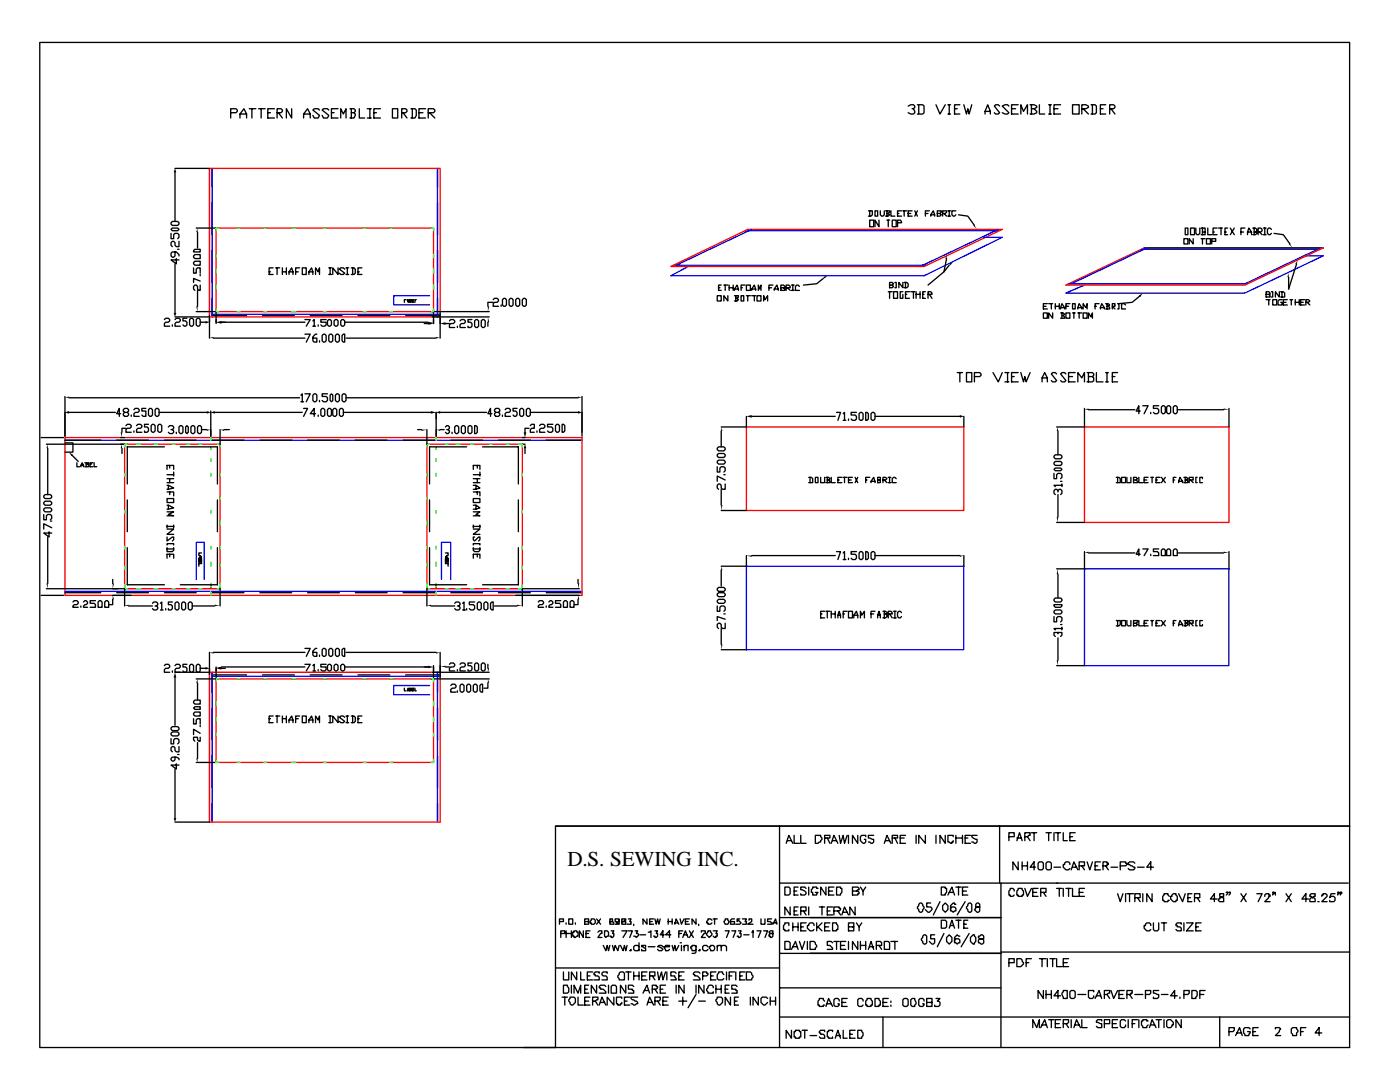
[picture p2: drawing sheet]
<svg xmlns="http://www.w3.org/2000/svg" width="279mm" height="216mm" viewBox="0 0 279 216" stroke-linecap="round" stroke-linejoin="round" font-family="sans-serif">
<defs><g id="words">
<text font-size="4.2" x="113.2" y="172.8">D.S. SEWING INC.</text>
</g></defs>
<g fill="none" stroke="#000" stroke-width=".26">
<path d="M7.9 8.5h261.4v156.3h-158.4v44.2h-103zM34.9 34.4v9.8M34.9 33.6h6.9M42.3 33.6v3.7M46 22.5h1.1l.3-.3v-.2l-.3-.3h-1.1v1.8M47.9 23.5v-.7l.8-1.1 .5 1.1v.7M47.9 22.8h1.3M49.7 21.7h1.4M50.3 21.7v1.8M51.6 21.7h1.3M52.1 21.7v1.8M53.4 22.5h.6"/>
<path d="M54.8 21.7h-1.4v1.8h1.4M55.3 22.5h.8l.3-.3v-.2l-.3-.3h-.8v1.8M55.6 22.5l.8 1M58.2 21.7v1.8l-1-1.8v1.8M60.6 23.5v-.7l.8-1.1 .5 1.1v.7M60.6 22.8h1.3M63.8 22l-.3-.3h-.8l-.3 .3 1.4 1-.3 .5h-.8l-.3-.5M65.6 22l-.2-.3h-.8l-.3 .3 1.3 1-.2 .5h-.8l-.3-.5M66.1 22.5h.6M67.5 21.7h-1.4v1.8h1.4M68 23.5v-1.8l.5 1.1 .6-1.1v1.8M69.8 21.7h.8l.3 .3v.2l-.3 .3"/>
<path d="M70.1 22.5h.5l.3 .3v.2l-.3 .5h-.8M70.1 21.7v1.8M71.7 21.7v1.8h1.1M73.3 21.7h.8M73.3 23.5h.8M73.8 21.7v1.8M74.6 22.5h.5M75.9 21.7h-1.3v1.8h1.3M78.3 21.7h1.1v1.8h-1.1zM80.2 22.5h.8l.2-.3v-.2l-.2-.3h-.8v1.8M80.4 22.5l.8 1M82 21.7h.8l.3 .3v1l-.3 .5h-.8"/>
<path d="M82.3 21.7v1.8M83.6 22.5h.8M84.9 21.7h-1.3v1.8h1.3M85.5 22.5h1l.3-.3v-.2l-.3-.3h-1v1.8M85.7 22.5l1.1 1M87.3 33.6v3.7M181.2 21.2l.6-.3h.5l.3 .3v.2l-.3 .3h-.3M182.3 21.7l.3 .5v.3l-.3 .3h-.5l-.6-.3M183.1 20.9h1l.3 .3v1.3l-.3 .3h-1M183.4 20.9v1.9M186.8 20.9l.8 1.9 1-1.9M189.2 20.9h.5"/>
<path d="M189.2 22.8h.5M189.4 20.9v1.9M190.5 21.7h.5M191.6 20.9h-1.1v1.9h1.1M192.4 20.9l.5 1.9 .2-1.1 .3 1.1 .5-1.9M196.6 22.8v-.6l.5-1.3 .5 1.3v.6M196.6 22.2h1M199.5 21.2l-.3-.3h-.5l-.3 .3 1.1 1.3-.3 .3h-.5l-.3-.3M201.3 21.2l-.2-.3h-.5l-.6 .3 1.3 1.3-.2 .3h-.5l-.6-.3M201.9 21.7h.8M203.2 20.9h-1.3v1.9h1.3M203.7 22.8v-1.9l.6 1.3 .8-1.3v1.9"/>
<path d="M205.6 20.9h.8l.5 .3v.2l-.5 .3M205.8 21.7h.6l.5 .5v.3l-.5 .3h-.8M205.8 20.9v1.9M207.4 20.9v1.9h1.1M209.3 20.9h.5M209.3 22.8h.5M209.5 20.9v1.9M210.3 21.7h.8M211.7 20.9h-1.4v1.9h1.4M214 20.9h1.4v1.9h-1.4zM215.9 21.7h.8l.5-.3v-.2l-.5-.3h-.8v1.9M216.2 21.7l1 1.1"/>
<path d="M217.8 20.9h.7l.3 .3v1.3l-.3 .3h-.7M218 20.9v1.9M219.6 21.7h.5M220.7 20.9h-1.1v1.9h1.1M221.5 21.7h.7l.3-.3v-.2l-.3-.3h-.7v1.9M221.7 21.7l.8 1.1M34.1 45.8l.3-.3h1.1l.2 .3-.2 .2h-1.1zM34.1 44.4l.3-.2h1.1l.2 .2v.3l-.2 .3h-1.1l-.3-.3zM34.1 46.6v1h.6v-.8l.2-.2h.6l.2 .2v.6l-.2 .2M34.9 50.3v.8l-.2 .2h-.3l-.3-.2v-.6l.3-.2h.8l.5 .5v.3M34.9 52.7v9.7M35.2 51.6v1.1l-1.1-.8h1.6"/>
<path d="M35.5 49.7h.2M35.7 48.2v1h-.5l-.3-.3v-.5l-.2-.2h-.3l-.3 .2v.5l.3 .3M38.6 52.4l.3-.3h1.1v.8h-1.1l-.3-.2zM38.6 51.1l.3-.3h1.1v.8h-1.1l-.3-.3zM38.6 50l.3-.3h1.1v.6h-1.4zM38.6 53.4v1.1h.6v-.8l.2-.3h.6v1.1M39.2 45.5h3.9M39.4 46.3v3.2M39.4 57.9v3.2M40 56.9v1h-.3l-.3-.2v-.5l-.2-.3h-.3l-.3 .3v.5l.3 .2M40 56.1l-1.4-.5v.8M40 54.8v.2"/>
<path d="M42.3 40.5v6.3M42.3 50v6.4M42.3 59.5v3.7M53.7 54.2h.3M54.5 53.4h-.8v1.4h.8M55 53.4h.8M55.3 53.4v1.4M56.4 53.4v1.4M56.4 54.2h.8M57.2 53.4v1.4M57.7 54.8v-.6l.5-.8 .3 .8v.6M57.7 54.2h.8"/>
<path d="M59 54.2h.5M59.8 53.4h-.8v1.4M60.3 53.4h.8v1.4h-.8zM61.6 54.8v-.6l.6-.8 .2 .8v.6M61.6 54.2h.8M63 54.8v-1.4l.5 .8 .3-.8v1.4M65.6 54.8h.5M65.6 53.4h.5M65.9 53.4v1.4M67.5 53.4v1.4l-1.1-1.4v1.4M68.8 53.7l-.3-.3h-.5l-.3 .3 1.1 .8-.3 .3h-.5l-.3-.3M69.1 54.8h.5"/>
<path d="M69.1 53.4h.5M69.3 53.4v1.4M70.1 53.4h.5l.3 .3v.8l-.3 .3h-.5M70.4 53.4v1.4M71.4 54.2h.3M72.2 53.4h-.8v1.4h.8M81 59.8h-.3v.5M81.2 59.8h.3v.5zM82.5 59.8h-.2v.5h.2M83.1 59.8h-.3v.5M87.3 40.5v6.3M87.3 50v6.4"/>
<path d="M87.3 59.5v3.7M98.4 59.8l.3-.3h.5l.3 .3v.3l-.3 .2h-.5l-.3 .3v.5h1.1M100.3 59.8l.2-.3h.3l.3 .3v1.1l-.3 .2h-.3l-.2-.2zM101.6 59.8l.3-.3h.2l.3 .3v1.1l-.3 .2h-.2l-.3-.2zM102.9 59.8l.3-.3h.3l.2 .3v1.1l-.2 .2h-.3l-.3-.2zM104.2 59.8l.3-.3h.3l.2 .3v1.1l-.2 .2h-.3l-.3-.2zM143.1 59h.8v1.1h-.8zM143.4 57.4h.3M143.9 56.9h-.5v1h.5M144.5 56.9h.8M144.7 56.9v1M145.3 59v1.1l-.8-1.1v1.1"/>
<path d="M145.5 57.4h.8M145.5 56.9v1M146.3 56.9v1M146.6 57.9v-.2l.5-.8 .3 1M146.6 59h.8v.3l-.3 .2M146.6 57.7h.8M146.8 59.5h.3l.3 .3-.3 .3h-.5M146.8 59v1.1M147.9 59h.5v1.1h-.5zM147.9 57.4h.3M148.7 56.9h-.8v1M149 56.9h.8v1h-.8z"/>
<path d="M149 59h.8M149.2 59v1.1M150 57.9v-.2l.5-.8 .3 1M150 57.7h.8M150 59h.8M150.5 59v1.1M151.1 59h.8v1.1h-.8zM151.3 57.9v-1l.3 .8 .3-.8v1M153.5 57.4h.5M154.3 56.9h-.8v1M154.5 57.9v-.2l.5-.8 .3 1M154.5 57.7h.8"/>
<path d="M155.8 57.4h.6l.2 .3v.2h-.8v-1h.6l.2 .3v.2h-.2M156.9 57.4h.8v-.2l-.3-.3h-.5v1M157.2 57.4l.5 .5M158 57.9h.5M158 56.9h.5M158.2 56.9v1M159.5 57.2l-.2-.3h-.3l-.2 .3v.7h.7M164.3 55.6l-1.3 1-2.7 .3M173.3 42.1h.8v.8l-.3 .2h-.5M173.6 43.9h.8v1.3h-.8zM173.6 42.1v1M174.6 42.1h.6v1h-.6z"/>
<path d="M175.4 43.9v1.3l-.8-1.3v1.3M175.7 42.1v.8l.2 .2h.3l.3-.2v-.8M176.7 42.1h.8v.2l-.2 .3M177 42.6h.3l.2 .3-.2 .2h-.6M177 42.1v1M177 43.9h.5M177.3 58.2h.8M177.3 43.9v1.3M177.5 56.9h.6l.2 .3-.2 .2h-.6v-1h.6l.2 .2-.2 .3M177.5 58.2v1.3M177.8 42.1v1h.8M178.1 43.9h.8v1.3h-.8z"/>
<path d="M178.3 58.2h.8v1.3h-.8zM178.6 56.4h.3v1h-.3M179.1 44.4h.8v-.2l-.2-.3h-.6v1.3M179.1 42.6h.3M179.9 42.1h-.8v1h.8M180.2 56.4v1l-.8-1v1M180.2 58.2h-.5v1.3h.5v-.8M180.2 42.1h.8M180.4 56.4h.6l.2 .2v.6l-.2 .2h-.6M180.4 42.1v1M180.7 56.4v1M180.7 58.7h.3"/>
<path d="M181.2 42.6h.6M181.5 58.2h-.8v1.3h.8M181.8 58.2h.8M182 42.1h-.8v1h.8M182.3 58.2v1.3M182.6 42.1l.5 1M182.8 58.7h.8M182.8 58.2v1.3M183.1 42.1l-.5 1M183.6 58.2v1.3M184.1 58.7h.3M184.7 58.2h-.6v1.3h.6"/>
<path d="M184.7 42.6h.5M185.2 58.7h.8v-.2l-.3-.3h-.5v1.3M185.5 42.1h-.8v1M185.5 58.7l.5 .8M185.7 43.1v-.2l.6-.8 .2 1M185.7 42.9h.8M187.1 42.6h.5l.3 .3-.3 .2h-.5v-1h.8v.2l-.3 .3M188.1 42.6h.5l.3-.3v-.2h-.8v1M188.4 42.6l.5 .5M188.9 51.6l-.5 2.6M189.2 43.1h.5M189.2 42.1h.5"/>
<path d="M189.4 52.9l-1 1.3-3.2 2.7M189.4 42.1v1M190.8 42.1h-.8v.8l.2 .2h.3l.3-.2M191.3 42.9l1.8 .2 1.4 1.9M227.5 59l-1.5 1.3-2.7 .3M228.3 49.5h35.8M236.3 47.6h.8v1.1h-.8zM236.5 45.5h.6v1.3h-.6zM237.6 45.5h.8v1.3h-.8zM238.1 47.6v1.1l-.8-1.1v1.1M238.7 45.5v1.1l.2 .2h.3l.2-.2v-1.1M239.7 45.5h.8v.8"/>
<path d="M239.7 47.6h.8M240 46.3h.5v.5h-.8M240 45.5v1.3M240 47.6v1.1M240.8 47.6h.8v1.1h-.8zM241 45.5v1.3h.8M241.8 48.2h.8v-.6h-.8v1.1M242.1 46.3h.3M242.9 45.5h-.8v1.3h.8M243.2 45.5h.7M243.7 45.5v1.3M244.5 46.3h.2"/>
<path d="M245 45.5h-.5v1.3h.5M245.5 45.5l.8 1.3M246.3 45.5l-.8 1.3M247.6 46.3h.6M248.4 45.5h-.8v1.3M249 46.8v-.5l.2-.8 .6 .8v.5M249 46.3h.8M250 45.5h.6l.2 .3v.2l-.2 .3M250.3 46.3h.5v.3l-.2 .2h-.6M250.3 45.5v1.3M251.1 46.3h.5l.3-.3v-.2l-.3-.3h-.5v1.3M251.4 46.3l.5 .5"/>
<path d="M252.1 46.8h.6M252.1 45.5h.6M252.4 45.5v1.3M252.7 58.7h.5l.3 .3v.3h-.8v-1.1h.5l.3 .3v.2h-.3M252.7 59.8h.8M253.2 59.8v1.1M253.7 45.8l-.2-.3h-.3l-.3 .3v.8l.3 .2h.3l.2-.2M253.7 58.2h.3v1.1h-.3M254 59.8h.8v1.1h-.8zM254.3 46.6l1.8 .2 1.3 1.9M255.3 58.2v1.1l-.8-1.1v1.1M255.6 58.2h.5l.3 .3v.8h-.8"/>
<path d="M255.9 59.8h-.6l-.2 .3v.8h.8v-.6h-.3M255.9 58.2v1.1M256.9 59.8h-.8v1.1h.8M257.4 59.8h.6M257.7 59.8v1.1M258.5 59.8v1.1M258.8 52.7l-1.6 5v-2.4M259.3 59.8v1.1M260.3 59.8h-.7v1.1h.7M13 79.1v7.9M13.8 79.4h46M32.8 63.8l.3-.3h.5l.3 .3v.2l-.3 .3h-.5l-.3 .3v.5h1.1"/>
<path d="M34.4 64.8v.3M34.9 63.8l.3-.3h.5l.3 .3v.2l-.3 .3h-.5l-.3 .3v.5h1.1M34.9 63.2h6.9M37.3 63.5h-.8v.5h.5l.3 .3v.5l-.3 .3h-.2l-.3-.3M37.8 63.8l.3-.3h.3l.2 .3v1l-.2 .3h-.3l-.3-.3zM39.2 63.8l.2-.3h.3l.3 .3v1l-.3 .3h-.3l-.2-.3zM39.2 62.2h3.9v2.4M40 64.3h1M41.8 63v4.5M42.3 63h6.9M42.6 67.5h18.3M44.2 64.3h16.7"/>
<path d="M52.4 63h6.3M60.1 78.8l.2-.2v1.6M60.9 78.6h1l-.8 1.6M60.9 66.7h1l-.8 1.6M60.9 63.8h1l-.8 1.3M61.9 63h6.4M62.4 64l.3-.2v1.3M62.4 65.1h.6M62.7 78.6h.3l.2 .2v1.1l-.2 .3h-.3l-.3-.3v-1.1zM63.2 66.7h-.2l-.6 .5v.8l.3 .3h.5v-.8h-.8M63.5 64.8v.3M63.8 68v.3"/>
<path d="M63.8 79.9v.3M64.3 66.9l.3-.2h.2l.3 .2v1.1l-.3 .3h-.2l-.3-.3zM65.1 63.8h-1.1v.5h1.1v.5l-.3 .3h-.5l-.3-.3M65.4 64l.2-.2h.3l.2 .2v.8l-.2 .3h-.3l-.2-.3zM65.4 78.6h-1.1v.5h.8l.3 .3v.5l-.3 .3h-.5l-.3-.3M65.9 78.8l.2-.2 .3 .2v1.1l-.3 .3-.2-.3zM65.9 66.7h.2l.3 .2v1.1l-.3 .3h-.2l-.3-.3v-1.1zM66.7 64l.2-.2h.3l.3 .2v.8l-.3 .3h-.3l-.2-.3zM67.2 78.6h.3l.2 .2v1.1l-.2 .3h-.3l-.3-.3v-1.1zM67.2 66.7h.3l.2 .2v1.1l-.2 .3h-.3l-.3-.3v-1.1zM68.3 78.8l.2-.2h.3l.3 .2v1.1l-.3 .3h-.3l-.2-.3zM68.3 66.9l.2-.2h.3v1.6h-.3l-.2-.3z"/>
<path d="M68.3 63.8h.2l.3 .2v.8l-.3 .3h-.2l-.3-.3v-.8zM68.8 64.3h16.7M69.1 79.4h46.3M69.1 67.5h17.9M71.4 63h6.4M81 63h6.8M81.8 60.1h.2v-.3h-.2v.5h.2v-.2M82.3 60.1h.2M84.7 64.6h.8M86 62.2h11.6M86.3 63.2h11.3M86.5 62.2v2.4"/>
<path d="M87.8 62.4v5.1M88.9 64.6h.8M89.7 64l.3-.2h.5l.3 .2v.3l-.3 .3h-.5l-.3 .2v.6h1.1M91.3 65.1v.3M91.8 64l.3-.2h.5l.3 .2v.3l-.3 .3h-.5l-.3 .2v.6h1.1M94.2 63.8h-.8v.5h.5l.3 .3v.5l-.3 .3h-.5v-.3M95 63.8h.2l.3 .2v1.1l-.3 .3h-.2l-.3-.3v-1.1zM96 64l.3-.2h.3l.2 .2v1.1l-.2 .3h-.3l-.3-.3zM97.4 64.3v.8M98.4 60.3h-1v.8M100 60.9v.2M116.2 79.1v7.9"/>
<path d="M152.4 60.1v-1.1l.3 .8 .5-.8v1.1M191 74.3h1.1M191.6 74.3v1.9M192.9 74.3h1v1.9h-1zM194.5 75.1h1l.3-.2v-.3l-.3-.3h-1v1.9M198.2 74.3l1 1.9 .8-1.9M200.6 74.3h.7M200.6 76.2h.7M201.1 74.3v1.9M201.9 75.1h.5M203.2 74.3h-1.3v1.9h1.3M203.7 74.3l.6 1.9 .2-1.1 .3 1.1 .8-1.9"/>
<path d="M208 76.2v-.8l.5-1.1 .5 1.1v.8M208 75.4h1M208.2 62.4h.8v1.1h-.8zM208.2 61.1h.6M209 60.6h-.8v1h.8M209.3 60.6h.8M209.8 60.6v1M210.1 62.4v1.1l-.8-1.1v1.1M210.6 61.1h.8M210.6 60.6v1M210.9 74.6l-.3-.3h-.5l-.3 .3 1.1 1.3-.3 .3h-.5l-.3-.3M211.4 60.6v1"/>
<path d="M211.7 61.6l.2-1 .6 .8v.2M211.7 62.4h.5l.3 .3-.3 .3M211.7 61.4h.8M211.9 63h.3l.3 .2v.3h-.8M211.9 62.4v1.1M212.7 62.4h.8v1.1h-.8zM212.7 74.6l-.2-.3h-.6l-.2 .3 1 1.3-.2 .3h-.6l-.2-.3M212.7 61.1h.6M213.3 75.1h.7M213.5 60.6h-.8v1M214 60.6h.6v1h-.6zM214 62.4h.6"/>
<path d="M214.3 62.4v1.1M214.6 74.3h-1.3v1.9h1.3M215.1 61.6l.3-1 .5 .8v.2M215.1 76.2v-1.9l.8 1.1 .5-1.1v1.9M215.1 61.4h.8M215.1 62.4h.8M215.4 62.4v1.1M216.2 62.4h.8v1.1h-.8zM216.2 61.6v-1l.5 .8 .3-.8v1M217 74.3h1l.3 .3v.3l-.3 .2M217.2 63.5v-1.1l.6 .8 .2-.8v1.1M217.2 75.1h.8l.3 .3v.5l-.3 .3h-1"/>
<path d="M217.2 74.3v1.9M218.5 61.1h.3M218.8 74.3v1.9h1.3M219.3 60.6h-.8v1M219.6 61.6l.3-1 .5 .8v.2M219.6 61.4h.8M220.7 60.6h.5l.3 .3-.3 .2M220.7 74.3h.5M220.7 76.2h.5M220.9 61.1h.3l.3 .3v.2h-.8M220.9 60.6v1M220.9 74.3v1.9"/>
<path d="M222 61.6v-1h.5v.5h-.5l.5 .5M222 75.1h.5M223 60.6h.3v1h-.3M223 74.3h-1v1.9h1M224.6 60.9l-.2-.3h-.6v1h.8M256.1 60.3h.5M258.5 60.3h.8M259.6 60.3h.5M260.6 60.3h.5l.3-.2-.3-.3h-.5v1.1M260.9 60.3l.5 .6M8.2 87.3h4.5M8.7 99l.3-.3h1.1l.2 .3v.2l-.2 .3h-1.1l-.3-.3z"/>
<path d="M9.3 88.6h15.6M9.5 89.4v9.3M13 88.4h1.6v1.8h-1.6M13 87.8h7.1M13.8 82.3h9.2M14.3 90.8l1.3 1.3M15.3 92.3v.8h.6M16.1 93.1l.3-.8 .3 .8M16.1 92.9h.6M16.9 92.3h.8v.3h-.2M17.2 92.6h.3l.2 .3v.2h-.8M17.2 92.3v.8"/>
<path d="M18 92.6h.3M18.5 92.3h-.5v.8h.5M18.8 92.3v.8h.5M23.3 87.8h6.3M24.1 82.5h-.8l.5-1v1.6M24.1 87.3h.8M24.3 89.4v1.1M24.9 82.3l-.3-.3v-.2l.3-.3h.5l.3 .3v.2l-.3 .3h-.5l-.3 .2v.3l.3 .3h.5l.3-.3v-.3l-.3-.2M25.1 85.5h-.8v.8M25.1 84.9l.3-.2h.5l.3 .2v.3l-.3 .3h-.5l-.3 .2v.6h1.1M25.4 99.7v6.4M26.2 82.8v.3"/>
<path d="M26.7 81.8l.3-.3h.5l.3 .3v.2l-.3 .3h-.5l-.3 .2v.6h1.1M26.7 86v.3M27.3 84.9l.2-.2h.5l.3 .2v.3l-.3 .3h-.5l-.2 .2v.6h1M29.1 81.5h-.8v.5h.8v1.1h-.5l-.3-.3M29.6 81.8l.3-.3h.3l.2 .3v1l-.2 .3h-.3l-.3-.3zM29.6 84.7h-.8v.5h.6l.2 .3v.5l-.2 .3h-.6v-.3M30.2 84.9l.2-.2h.3l.3 .2v1.1l-.3 .3h-.3l-.2-.3zM31.2 81.5h.3l.3 .3v1l-.3 .3h-.3l-.2-.3v-1zM31.5 84.9l.3-.2h.2l.3 .2v1.1l-.3 .3h-.2l-.3-.3zM31.8 82.3h9.5M32.8 87.8h6.4M32.8 89.2h-7.4v7.4"/>
<path d="M33.3 99.5h1.4v.8h-1.4zM33.3 93.7v-.8h1.4v.8M33.3 96.8l1.4 .6-1.4 .2M33.3 98.2h1.4v.8M33.3 96.3h1.4M33.3 94.7h1.4M33.3 95.5h1.4M33.6 85.2l.3-.3h.5l.3 .3v.3l-.3 .2h-.3M33.6 96.8v.8M33.9 92.9v.5M33.9 95.5v.8M33.9 98.2v.5"/>
<path d="M34.4 85.7l.3 .3v.3l-.3 .2h-.5l-.3-.2M34.7 94.2v.8M35.2 86.3v.2M36 84.9h.2l.3 .3v1.1l-.3 .2h-.2l-.3-.2v-1.1zM36 89.2h7.4v7.4M37 85.2l.3-.3 .3 .3v1.1l-.3 .2-.3-.2zM38.1 85.2l.3-.3h.2l.3 .3v1.1l-.3 .2h-.2l-.3-.2zM39.7 84.9h.3l.2 .3v1.1l-.2 .2h-.3l-.3-.2v-1.1zM40.2 85.7h1.1M42.1 82v5M42.3 87.8h6.4M42.9 82.3h17.4"/>
<path d="M43.4 99.7v6.4M43.9 85.7v2.9M44.7 85.7h1.1M51.9 87.8h6.3M60.1 80.2h.5M60.6 81.5h.8l-.8 1.6M61.4 87.8h6.3M63 82.5h-1.1l.8-1v1.6M63.5 82.8v.3M64.3 81.5h.3l.2 .3v1l-.2 .3h-.3l-.3-.3v-1zM65.4 81.8l.2-.3h.3l.2 .3v1l-.2 .3h-.3l-.2-.3zM66.7 81.5h.2l.3 .3v1l-.3 .3h-.2l-.3-.3v-1z"/>
<path d="M67.7 81.8l.3-.3h.3l.2 .3v1l-.2 .3h-.3l-.3-.3zM68.5 82.3h17.5M70.9 87.8h6.4M80.4 87.8h6.4M83.3 85.7h.8M85.2 85.7v2.9M85.7 99.7v6.4M87 82.3v4.7M87.8 82.3h9.3M87.8 85.7h.8M88.9 85.2l.3-.3h.2l.3 .3v.3l-.3 .2h-.2M89.4 85.7l.3 .3v.3l-.3 .2h-.2l-.3-.2"/>
<path d="M90 87.8h6.3M90.2 86.3v.2M91 84.9h.3l.2 .3v1.1l-.2 .2h-.3l-.2-.2v-1.1zM92.1 85.2l.2-.3h.3l.3 .3v1.1l-.3 .2h-.3l-.2-.2zM93.1 89.2h-7.4v7.4M93.7 84.9h.2l.3 .3v1.1l-.3 .2h-.2l-.3-.2v-1.1zM94.5 99.5h1.3v.8h-1.3zM94.5 93.7v-.8h1.3v.8M94.5 96.8h.5l.8 .6-.8 .2h-.5M94.5 98.2h1.3v.8M94.5 96.3h1.3M94.5 94.7h1.3"/>
<path d="M94.5 95.5h1.3M94.7 84.9h.3l.2 .3v1.1l-.2 .2h-.3zM95 96.8v.8M95.2 92.9v.5M95.2 95.5v.8M95.2 98.2v.5M95.8 94.2v.8M96.3 89.2h7.2v7.4M98.2 82.5h-.8l.5-1v1.6M99 82.3l-.3-.3v-.2l.3-.3h.5l.2 .3v.2l-.2 .3h-.5l-.3 .2v.3l.3 .3h.5l.2-.3v-.3l-.2-.2M99.5 87.8h6.3M100.3 82.8v.3"/>
<path d="M100.8 81.8l.3-.3h.5l.3 .3v.2l-.3 .3h-.5l-.3 .2v.6h1.1M103.2 81.5h-.8v.5h.5l.3 .3v.5l-.3 .3h-.2l-.3-.3M103.5 99.7v6.4M104 81.5h.2l.3 .3v1l-.3 .3h-.2l-.3-.3v-1zM104.2 88.6h.6M104.2 87.3h.6M104.8 89.4v1.1M105.3 81.5h.3l.2 .3v1l-.2 .3h-.3l-.3-.3v-1zM105.6 85.5h-.8v.8M105.8 84.9l.3-.2h.5v.8h-.5l-.3 .2v.6h.8M105.8 82.3h9.6M107.2 86v.3"/>
<path d="M107.7 84.9l.2-.2h.6l.2 .2v.3l-.2 .3h-.6l-.2 .2v.6h1M109 87.8h7.2M110.3 84.7h-1v.5h.8l.2 .3v.5l-.2 .3h-.6l-.2-.3M110.9 84.9l.2-.2h.3l.3 .2v1.1l-.3 .3h-.3l-.2-.3zM112.2 84.7h.2l.3 .2v1.1l-.3 .3h-.2zM143.1 92.1l.3-.3h1.1l.2 .3v.2l-.2 .3h-1.1l-.3-.3zM143.1 90.8l.3-.3h1.1l.2 .3v.2l-.2 .3h-1.1l-.3-.3zM143.1 89.4l.3-.2h1.1l.2 .2v.3l-.2 .3h-1.1l-.3-.3zM143.1 93.1v1.1h.6v-.8l.2-.3h.6l.2 .3v.5l-.2 .3M143.9 86v3.2M143.9 97.6v3.2M144.5 94.7h.2"/>
<path d="M144.7 96.6v1h-.5l-.3-.2v-.6l-.2-.2h-.3l-.3 .2v.6l.3 .2M144.7 95.8l-1.6-.8v1M149 83.1v2.1h-5.1M150 83.1h16.7M161.4 95.2h.5l.3 .3v.8h-.8M161.7 95.2v1.1M162.7 95.2h.5v1.1h-.5zM163.8 95.2v1.1h.8v-1.1M164.8 95.2h.6l.2 .3-.2 .3M165.1 95.8h.3l.2 .2v.3h-.8M165.1 95.2v1.1M165.9 95.2v1.1h.8"/>
<path d="M167 82.3h.7l-.5 1.6M167.2 95.8h.3M168 95.2h-.8v1.1h.8M168.3 82.5l.2-.2v1.6M168.3 95.2h.8M168.3 83.9h.5M168.5 95.2v1.1M169.3 95.8h.6M169.3 83.6v.3M170.1 95.2h-.8v1.1h.8M170.7 95.2l.5 1.1M170.9 82.3h-1v.5h.8l.2 .3v.5l-.2 .3h-.6l-.2-.3"/>
<path d="M171.2 95.2l-.5 1.1M171.4 82.5l.3-.2h.3l.2 .2v1.1l-.2 .3h-.3l-.3-.3zM172.8 82.3h.2l.3 .2v1.1l-.3 .3h-.2zM172.8 95.8h.2M173.6 95.2h-.8v1.1M173.8 82.5l.3-.2h.3l.2 .2v1.1l-.2 .3h-.3l-.3-.3zM173.8 96.3v-.3l.6-.8 .2 1.1M173.8 96h.8M174.6 83.1h17M175.2 95.8h.5v.5h-.5v-1.1h.5v.6M176.2 95.8h.5l.3-.3-.3-.3h-.5v1.1M176.5 95.8l.5 .5"/>
<path d="M177.3 96.3h.5M177.3 95.2h.5M177.5 95.2v1.1M178.9 95.5l-.3-.3h-.3l-.2 .3v.8h.8M192.4 83.1v2.1M210.3 91l.3-.2h1.1l.2 .2v.3l-.2 .2h-1.1l-.3-.2zM210.3 94.5v1h.6v-.8l.2-.2h.6l.2 .2v.5l-.2 .3M210.6 93.4h1.1l.2 .3-.2 .2h-1.1l-.3-.2zM210.6 92.1h1.1l.2 .2v.3l-.2 .3h-1.1l-.3-.3v-.3zM211.1 98.2v-.3l-.2-.3h-.3l-.3 .3v.5l.3 .3M211.1 97.9l.3-.3h.3l.2 .3v.5l-.2 .3M211.1 86v4.8"/>
<path d="M211.1 98.7v4.5M211.7 96h.2M211.9 96.8h-1.6l.3 .3M211.9 96.6v.5M216.4 81.5v3.7h-5.5M217.2 81.8h9.3M222.8 95.2h.5l.3 .3v.8h-.8M223 95.2v1.1M223.8 95.2h.8v1.1h-.8zM224.9 95.2v1.1h.8v-1.1M226.2 95.8h.5l.3 .2v.3h-.8v-1.1h.5l.3 .3-.3 .3M227.3 95.2v1.1h.8"/>
<path d="M227.5 82h-.8l.6-1v1.5M228.1 81h1l-.8 1.5M228.3 95.8h.6M229.1 95.2h-.8v1.1h.8M229.7 95.2h.5M229.7 82.3v.2M229.9 95.2v1.1M230.7 95.8h.3M231.2 81h-1v.5h.8l.2 .3v.5l-.2 .2h-.5l-.3-.2M231.5 95.2h-.8v1.1h.8M231.8 81.2l.2-.2h.3l.3 .2v1.1l-.3 .2h-.3l-.2-.2zM231.8 95.2l.8 1.1"/>
<path d="M232.6 95.2l-.8 1.1M232.8 81.2l.3-.2h.3l.2 .2v1.1l-.2 .2h-.3l-.3-.2zM234.2 81.2l.2-.2h.3l.2 .2v1.1l-.2 .2h-.3l-.2-.2zM234.2 95.8h.2M234.7 95.2h-.5v1.1M234.9 81.8h9.3M235.2 96.3l.3-1.1 .5 .8v.3M235.2 96h.8M236.3 95.2h.5l.3 .3-.3 .3M236.5 95.8h.3l.3 .2v.3h-.8M236.5 95.2v1.1M237.3 95.8h.8v-.6h-.8v1.1"/>
<path d="M237.6 95.8l.5 .5M238.9 95.2h-.2v1.1h.2M240 95.5v-.3h-.6v1.1h.6M245.3 81.5v3.7M8.2 118.8h4.5M8.7 101.6l.3-.3h1.1l.2 .3v.3l-.2 .2h-1.1l-.3-.2zM8.7 100.3l.3-.3h1.1l.2 .3v.2l-.2 .3h-1.1l-.3-.3zM8.7 102.7v1h.6v-.8l.2-.2h.6l.2 .2v.6l-.2 .2M9.3 117.5h15.6v3.4M9.5 107.2v9.2M9.8 106.1v1.1l-1.1-.8h1.6M10.1 104h.2"/>
<path d="M10.3 105.3l-1.6-.8v1.1M13 118.3h7.1M19.1 119.9h-1.1v.5h.8l.3 .2v.6h-1.1M22.5 119.6v1h-.8M22.5 118.8h3.7M22.5 115.6v.8M23.3 118.3h6.3M25.4 109.3v7.4h7.4M32.8 118.3h6.4M33.3 100.8l1.4 .5-1.4 .3M33.3 102.1h1.4l-1.1 .6 1.1 .2h-1.4M33.3 105.6h1.4l-1.4 1h1.4"/>
<path d="M33.3 107.2v.7l1.1-.7h.3v.5l-.3 .2M33.3 108.7v-.2h1.4v.2M33.3 109.3v.8h1.1l.3-.3v-.5M33.3 111.4v-.8h1.4v.8M33.3 104.8v.5M33.3 105h1.4M33.3 109.5h1.4M33.6 100.8v.8M33.9 110.6v.5M34.7 104.8v.5M39.7 111.9h.5v.5h-.5zM39.7 111.7h.5"/>
<path d="M39.7 112.4v.6M40 110.9v.5M40 111.9v.3M40.2 110.3h-.5v.6h.3l.2 .2-.2 .3h-.3v.5h.3v-.2v.2h.2v-.5M42.3 118.3h6.4M43.4 109.3v7.4h-7.4M43.9 117.5v3.4M51.9 118.3h6.3M61.4 118.3h6.3M70.9 118.3h6.4M80.4 118.3h6.4M85.2 117.5v3.4"/>
<path d="M85.7 109.3v7.4h7.4M88.9 110.3h.5v.6h-.2l-.3 .2 .3 .3h.2v.3l-.2 .2v-.2l-.3 .2v-.5M88.9 111.9h.5v.5h-.5zM88.9 111.7h.5M89.2 110.9v.5M89.2 111.9v.3M89.4 112.4v.6M90 118.3h6.3M94.5 100.8h.5l.8 .5-.8 .3h-.5M94.5 102.1h1.3l-.8 .6 .8 .2h-1.3M94.5 105.6h1.3l-1.3 1h1.3M94.5 108.7v-.2h1.3v.2"/>
<path d="M94.5 109.3v.5l.2 .3h.8l.3-.3v-.5M94.5 111.4v-.8h1.3v.8M94.5 105h1.3M94.5 109.5h1.3M94.5 104.8v.5M94.7 107.2h-.2v.5l.2 .2 .8-.7h.3v.5l-.3 .2M95 100.8v.8M95.2 110.6v.5M95.8 104.8v.5M99.5 118.3h6.3M102.9 118.8h12.7M103.5 109.3v7.4h-7.2"/>
<path d="M109 118.3h7.2M111.9 119.9h-1v.5h.8l.2 .2v.6h-1M115.4 119.6v1h-.8M115.4 115.6v.8M115.6 117.5h-11.4v3.4M143.1 119.9l.3-.3h1.1l.2 .3v.2l-.2 .3h-1.1l-.3-.3zM143.1 118.5l.3-.2h1.1l.2 .2v.3l-.2 .3h-1.1l-.3-.3zM143.1 117.5l.3-.3h1.1l.2 .3v.2l-.2 .3h-1.1l-.3-.3zM143.9 101.9h5.1M143.9 113.8v3.1M149 110.9v2.1h-5.1M150 110.9h16.7"/>
<path d="M167 110.1h.7l-.5 1.6M168.3 110.3l.2-.2v1.6M168.3 111.7h.5M169.3 111.4v.3M170.9 110.1h-1v.5h.8l.2 .3v.5l-.2 .3h-.6l-.2-.3M171.4 110.3l.3-.2h.3l.2 .2v1.1l-.2 .3h-.3l-.3-.3zM172.8 110.1h.2l.3 .2v1.1l-.3 .3h-.2zM173.8 110.3l.3-.2h.3l.2 .2v1.1l-.2 .3h-.3l-.3-.3zM174.6 110.9h17M192.4 110.9v2.1M210.3 119.6l.3-.3h1.1l.2 .3v.3l-.2 .2h-1.1l-.3-.2zM210.9 104.2h5.5"/>
<path d="M211.1 114.6v4.7M216.4 110.1v3.4h-5.5M217.2 110.3h9.3M227.5 110.6h-.8l.6-1.1v1.4M228.1 109.5h1l-.8 1.4M229.7 110.6v.3M231.2 109.5h-1v.6h.8l.2 .2v.6h-1M231.8 109.8l.2-.3h.3l.3 .3v1.1h-.8zM232.8 109.8l.3-.3h.3l.2 .3v1.1h-.8zM234.2 109.8l.2-.3h.3l.2 .3v1.1h-.7zM234.9 110.3h9.3M245.3 110.1v3.4"/>
<path d="M14.6 120.1l.2-.2h.5l.3 .2v.3l-.3 .2h-.5l-.2 .3v.3h1M16.1 120.9v.3M16.7 120.1l.2-.2h.3l.3 .2v.3l-.3 .2h-.3l-.2 .3v.3h.8M19.6 120.1l.2-.2h.3l.3 .2v1.1h-.8zM20.9 120.1l.3-.2h.2l.3 .2v1.1h-.8zM25.7 120.9h4.7M30.4 120.4l.3-.3h.5l.3 .3v.2l-.3 .3h-.2M31.2 120.9l.3 .3v.2l-.3 .3h-.5l-.3-.3M32 120.4l.3-.3v1.6M32 121.7h.5M32.8 132.8l.3-.2h.5l.3 .2v.3l-.3 .2h-.5l-.3 .3v.5h1.1M33.1 121.4v.3"/>
<path d="M34.4 120.1h-.8v.5h.5l.3 .3v.5l-.3 .3h-.5v-.3M34.4 133.9v.2M34.9 132.8l.3-.2h.5l.3 .2v.3l-.3 .2h-.5l-.3 .3v.5h1.1M34.9 134.1h6.9M34.9 135.2v9.5M35.2 120.1h.3l.2 .3v1l-.2 .3h-.3l-.3-.3v-1zM36.2 120.4l.3-.3h.3l.2 .3v1l-.2 .3h-.3l-.3-.3zM37.3 132.6h-.8v.5h.5l.3 .2v.6l-.3 .2h-.2l-.3-.2M37.6 120.4l.2-.3h.3l.3 .3v1l-.3 .3h-.3l-.2-.3zM38.1 132.6h.3l.2 .2v1.1l-.2 .2h-.3l-.3-.2v-1.1zM38.4 120.9h4.5M38.6 140l.3-.3h1.1v.8h-1.1l-.3-.3z"/>
<path d="M39.2 132.8l.2-.2h.3l.3 .2v1.1l-.3 .2h-.3l-.2-.2zM39.4 136.3v3.4M40 133.3h1M41.8 130.2v4.5M42.3 134.7h6.9M42.3 134.1v4M42.6 130.2h18.3M43.1 133.1v2.4h-3.9M44.2 133.3h.8M44.2 133.1h16.7M52.4 134.7h6.3M60.9 129.4h1l-.8 1.6"/>
<path d="M60.9 132.6h1l-.8 1.3M61.9 134.7h6.4M62.4 132.8l.3-.2v1.3M62.4 133.9h.6M63.2 129.4h-.2l-.6 .5v.8l.3 .3h.5v-.8h-.8M63.5 133.6v.3M63.8 130.7v.3M64.3 129.6l.3-.2h.2l.3 .2v1.1l-.3 .3h-.2l-.3-.3zM65.1 132.6h-1.1v.5h1.1v.5l-.3 .3h-.5l-.3-.3M65.4 132.8l.2-.2h.3l.2 .2v.8l-.2 .3h-.3l-.2-.3zM65.9 129.4h.2l.3 .2v1.1l-.3 .3h-.2l-.3-.3v-1.1zM66.7 132.8l.2-.2h.3l.3 .2v.8l-.3 .3h-.3l-.2-.3z"/>
<path d="M67.2 129.4h.3l.2 .2v1.1l-.2 .3h-.3l-.3-.3v-1.1zM68.3 129.6l.2-.2h.3v1.6h-.3l-.2-.3zM68.3 132.6h.2l.3 .2v.8l-.3 .3h-.2l-.3-.3v-.8zM68.8 133.1h16.7M69.1 130.2h17.9M71.4 134.7h6.4M80.7 137.3v.5h.3M81 134.7h6.8M81.5 137.3v.5h-.3zM81.8 137.6h.2v.2h-.2v-.5h.2v.3M82.3 137.6h.2M82.5 137.3h-.2v.5h.2"/>
<path d="M82.8 137.3v.5h.3M86 135.5h11.6M86 120.9h4.8M86.3 134.1h11.3M86.5 132.8v2.7M87.3 134.1v4M87.8 130.2v5M88.9 133.1h.8M89.7 132.6l.3-.3h.5l.3 .3v.2l-.3 .3h-.5l-.3 .2v.6h1.1M90 136.8l.2-.3h.6l.2 .3v.3l-.2 .2h-.6l-.2 .3v.5h1M90.8 120.4l.2-.3h.5l.3 .3v.2l-.3 .3h-.2M91.3 133.6v.3"/>
<path d="M91.3 137.8v.3M91.5 120.9l.3 .3v.2l-.3 .3h-.5l-.2-.3M91.8 132.6l.3-.3h.5l.3 .3v.2l-.3 .3h-.5l-.3 .2v.6h1.1M92.1 136.5h.2l.3 .3v1l-.3 .3h-.2l-.3-.3v-1zM92.3 120.4l.3-.3v1.6M92.3 121.7h.6M93.1 136.8l.3-.3h.3l.2 .3v1l-.2 .3h-.3l-.3-.3zM93.1 121.4v.3M94.2 132.3h-.8v.5h.5l.3 .3v.5l-.3 .3h-.5v-.3M94.5 136.8l.2-.3h.3l.2 .3v1l-.2 .3h-.3l-.2-.3zM94.7 132.6l.3-.3h.2l.3 .3v1l-.3 .3h-.2l-.3-.3zM94.7 120.1h-1v.5h.8l.2 .3v.5l-.2 .3h-.6l-.2-.3"/>
<path d="M95.5 120.1h.3l.2 .3v1l-.2 .3h-.3l-.3-.3v-1zM96 136.5h.3v1.6h-.3l-.2-.3v-1zM96 132.6l.3-.3h.3l.2 .3v1l-.2 .3h-.3l-.3-.3zM96.6 120.4l.2-.3h.3l.3 .3v1l-.3 .3h-.3l-.2-.3zM97.4 136.3v1h-.8M97.4 132.6v.7M97.9 120.4l.3-.3h.2v1.6h-.2l-.3-.3zM98.7 120.9h4.5M107.4 120.1l.3-.2h.5l.3 .2v.3l-.3 .2h-.5l-.3 .3v.3h1.1M109 120.9v.3M109.5 120.1l.3-.2h.3l.2 .2v.3l-.2 .2h-.3l-.3 .3v.3h.8M112.4 120.1l.3-.2h.3l.2 .2v1.1h-.8z"/>
<path d="M113.8 120.1l.2-.2h.3l.3 .2v1.1h-.8zM143.1 120.9v1.1h.6v-.8l.2-.3h.6l.2 .3v.5l-.2 .3M143.9 125.4v3.2M143.9 129.6h5.1M144.5 122.5h.2M144.7 124.4v1h-.5l-.3-.3v-.5l-.2-.2h-.3l-.3 .2v.5l.3 .3M144.7 123.6l-1.6-.6v.8M163.8 122.5h.2M164.6 122h-.8v1.3h.8M164.8 122h.8M165.1 122v1.3M165.9 122.5h.8"/>
<path d="M165.9 122v1.3M166.7 122v1.3M167.2 123.3v-.5l.3-.8 .2 .8v.5M167.2 122.8h.5M168.3 122.5h.2M169.1 122h-.8v1.3M169.3 122h.8v1.3h-.8zM170.4 123.3v-.5l.5-.8 .3 .8v.5M170.4 122.8h.8M171.7 123.3v-1.3l.3 .8 .5-.8v1.3M173.8 122.5h.6M174.6 122h-.8v1.3"/>
<path d="M175.2 123.3v-.5l.2-.8 .3 .8v.5M175.2 122.8h.5M176.2 122h.5l.3 .2v.3h-.3M176.5 122.5h.2l.3 .3v.2l-.3 .3h-.5M176.5 122v1.3M177.3 122.5h.8v-.3l-.3-.2h-.5v1.3M177.5 122.5l.6 .8M178.3 123.3h.6M178.3 122h.6M178.6 122v1.3M179.9 122.2l-.2-.2h-.3l-.3 .2v.8l.3 .3h.3l.2-.3M210.3 120.6h1.6v.3l-.2 .3h-1.1l-.3-.3z"/>
<path d="M210.3 123v1.1h.6v-.8l.2-.3h.6l.2 .3v.5l-.2 .3M210.6 121.7h1.1l.2 .3v.2l-.2 .3h-1.1l-.3-.3v-.2zM210.9 132.8h5.5M211.1 126.5v-.3h-.8v.5l.3 .3M211.1 126.2h.8v.5l-.2 .3M211.1 127.3v4.5M211.7 124.6h.2M211.9 125.4h-1.6l.3 .3M211.9 125.1v.6M222.8 123.8h.8v.8l-.3 .3h-.5M223 123.8v1.1M223.8 123.8h.8v1.1h-.8z"/>
<path d="M224.9 123.8v.8l.3 .3h.5v-1.1M226.2 124.4h.5l.3 .2-.3 .3h-.5v-1.1h.8v.3l-.3 .3M227.3 123.8v1.1h.8M228.3 124.4h.6M229.1 123.8h-.8v1.1h.8M229.7 123.8h.5M229.9 123.8v1.1M230.7 124.4h.3M231.5 123.8h-.8v1.1h.8M231.8 123.8l.8 1.1M232.6 123.8l-.8 1.1M234.2 124.4h.2"/>
<path d="M234.7 123.8h-.5v1.1M235.2 124.9l.3-1.1 .5 .8v.3M235.2 124.6h.8M236.3 123.8h.8v.3l-.3 .3M236.5 124.4h.3l.3 .2-.3 .3h-.5M236.5 123.8v1.1M237.3 124.4h.8v-.6h-.8v1.1M237.6 124.4l.5 .5M238.9 123.8h-.2v1.1h.2M240 123.8h-.6v1.1h.6v-.3M34.1 146.3l.3-.3h1.1l.2 .3v.3l-.2 .2h-1.1l-.3-.2zM34.1 145.3l.3-.3h1.1l.2 .3v.2l-.2 .3h-1.1l-.3-.3z"/>
<path d="M34.1 147.4v1h.6v-.8l.2-.2h.6l.2 .2v.6l-.2 .2M34.9 151.1v.5l-.2 .3h-.3l-.3-.3v-.3l.3-.2h.8l.5 .2v.3M34.9 153.5v9.7M35.2 152.4v1.1l-1.1-.8h1.6M35.5 150.5h.2M35.7 149v1h-.5l-.3-.2v-.6l-.2-.2h-.3l-.3 .2v.6l.3 .2M38.6 142.3l.3-.2h1.1v.8h-1.1l-.3-.3zM38.6 141.3l.3-.3h1.1v.6h-1.1zM38.6 143.4v1.1h.6v-.8l.2-.3h.6v1.1M39.2 152.1h3.9M39.4 148.2v3.1M40 147.1v.8h-.3l-.3-.3v-.5h-.8v.5l.3 .3"/>
<path d="M40 146.3l-1.4-.8v1.1M40 144.7v.3M42.3 141.3v6.3M42.3 150.8v6.4M53.7 143.4h.3M54.5 142.9h-.8v1.3h.8M55 142.9h.8M55.3 142.9v1.3M56.4 143.4h.8M56.4 142.9v1.3M57.2 142.9v1.3M57.7 144.2v-.5l.5-.8 .3 .8v.5"/>
<path d="M57.7 143.7h.8M59 143.4h.5M59.8 142.9h-.8v1.3M60.3 142.9h.8v1.3h-.8zM61.6 144.2v-.5l.6-.8 .2 .8v.5M61.6 143.7h.8M63 144.2v-1.3l.5 .8 .3-.8v1.3M65.6 144.2h.5M65.6 142.9h.5M65.9 142.9v1.3M67.5 142.9v1.3l-1.1-1.3v1.3M68.8 143.1l-.3-.2h-.5l-.3 .2 1.1 .8-.3 .3h-.5l-.3-.3"/>
<path d="M69.1 144.2h.5M69.1 142.9h.5M69.3 142.9v1.3M70.1 142.9h.5l.3 .2v.8l-.3 .3h-.5M70.4 142.9v1.3M71.4 143.4h.3M72.2 142.9h-.8v1.3h.8M87.3 141.3v6.3M87.3 150.8v6.4M34.9 164h6.9M42.3 160.3v3.7M87.3 160.3v3.7"/>
<path d="M110.9 164.8h158.4v44.2h-164.8M155.6 176.2h44.2M155.6 164.8v44.2M156.6 177h.8l.3 .3v1l-.3 .3h-.8zM156.9 168.3l.5-1.6 .8 1.6M157.2 167.7h.8M158.5 166.7v1.6h1M158.5 177.8h.5M159.3 177h-.8v1.6h.8M159.8 166.7v1.6h1.1M160.9 177.3l-.3-.3h-.8v.5h.3l.8 .6v.2l-.3 .3h-.8v-.3M161.4 177v1.6"/>
<path d="M162.7 166.7h1.1v.3l.2 .2-.2 .8h-.3l-.3 .3h-.5zM163.2 177.3h-.2v-.3h-.8v.3l-.3 .2v.6h.3v.5h.8v-.3l.2-.2h-.5M164.6 167.2h1v-.5h-1v1.6M164.8 177v1.6l-1-1.6v1.6M165.1 167.2l.5 1.1M165.4 177.8h.8M165.9 168.3l.5-1.6 .8 1.6M166.2 167.7h.8M166.4 177h-1v1.6h1M167 177h.7v.3h.3v.8l-.3 .2v.3h-.7zM167.5 166.7l.2 1.6 .6-1.6 .2 1.6 .6-1.6M169.3 166.7v1.6"/>
<path d="M170.1 177.8h.8l.3-.3h.2v-.2l-.2-.3h-1.1v1.6h1.1v-.3h.2v-.2l-.2-.3h-.3M171.2 166.7v1.6l-1.1-1.6v1.6M171.7 177l.5 .8v.8M172.8 167v-.3h-.8l-.3 .3v.7l.5 .6h.3l.3-.3v-.5h-.3M172.8 177l-.6 .8M174.4 166.7h-1.1v.5l1.1 .3v.5l-.3 .3-.8-.3M176.5 168.3l.5-1.6 .8 1.6M176.7 167.7h.8M178.1 167.2h1v-.5h-1v1.6M178.6 167.2l.5 1.1M179.7 167.2h.7M180.7 166.7h-1v1.6h1"/>
<path d="M182.8 166.7v1.6M184.7 166.7v1.6l-1.3-1.6v1.6M186.8 166.7v1.6M187.6 179.9l-1.3 2.7M187.9 177h.7v.3h.3v.8l-.3 .2v.3h-.7zM188.6 166.7v1.6l-1-1.6v1.6M189.2 178.6l.8-1.6 .5 1.6M189.4 178.1h.8M190.2 167v-.3h-1v1.3l.8 .3v-.3h.2v-.3M190.8 167.2h1.3M190.8 177h1M190.8 166.7v1.6"/>
<path d="M191.3 177v1.6M192.1 177.8h.8M192.1 166.7v1.6M192.6 167.2h.5M192.6 179.9l-1.6 2.7M193.1 177h-1v1.6h1M193.7 166.7h-1.1v1.6h1.1M195 166.7h-1.1v.3l.3 .2 .8 .3v.5l-.3 .3-.8-.3M199.5 164.8v11.4M201.3 167h1.1v-.8h-1.1v1.5M202.4 177.8v-.3l-.3-.2h-.5v.2l-.3 .3v.8h.3v.3h.5l.3-.3M202.9 167.7l.6-1.5 .5 1.5"/>
<path d="M202.9 167.2h.8M203.2 177.3h.8v.2l.3 .3v.8h-.3v.3h-.8v-.3h-.3v-.8l.3-.3zM203.2 172v1.6l-1.1-1.6v1.6M204 172v1.6M204 172.8h1.1M204.5 167h.6l.2-.3h.3v-.5h-1.1v1.5M204.5 177.3l.6 1.6 .7-1.6M205.1 167l.5 .7M205.1 172v1.6M205.8 166.2h1.1M206.1 178.1h.8M206.4 166.2v1.5"/>
<path d="M206.6 173h-1l.8-1v1.6M207.2 172.2a.66 .66 0 0 1 1 0v1.1l-.2 .3h-.6l-.2-.3zM207.2 177.3h-1.1v1.6h1.1M207.7 178.1h1.1v-.8h-1.1v1.6M208.2 178.1l.6 .8M208.8 172.2a.66 .66 0 0 1 1 0v1.1l-.3 .3h-.5l-.2-.3zM208.8 166.2h1M209.3 166.2v1.5M210.3 166.2v1.5M210.3 173h1.4M210.6 166.2h1.1M210.9 177.3h1"/>
<path d="M210.9 176.2h58.2M211.1 176.2h-11.3v32.8M211.1 166.2v1.5M211.4 177.3v1.6M212.2 166.2v1.5h.8M212.2 177.3v1.6M212.7 177.3h1.1M213.3 177.3v1.6M213.5 172.5v-.3l-.2-.2h-.6l-.2 .2v.3h-.3v.5l.5 .6h.6l.2-.3M213.5 167h.5M213.8 173.6l.5-1.6 .8 1.6M214 177.3v1.6h1.1"/>
<path d="M214 173h.8M214.6 166.2h-1.1v1.5h1.1M215.4 172.8h1v-.8h-1v1.6M215.4 178.1h.8M215.9 172.8l.5 .8M216.4 177.3h-1v1.6h1M217 172l.5 1.6 .5-1.6M218.5 172.8h.6M219.6 172h-1.1v1.6h1.1M220.1 172.8h.8v-.3h.3v-.3h-.3v-.2h-.8v1.6M220.7 172.8l.5 .8M221.7 173h1.3"/>
<path d="M223 178.3l.6 1.6 .5-1.6M223.6 172.8h1l.3-.3v-.3h-.3v-.2h-1v1.6M224.6 178.3v1.6M224.9 178.3h1.3M225.4 178.3v1.6M226.5 172.2l-.3-.2h-.8l-.2 .2v.3l1.3 .5v.3l-.3 .3h-.8l-.2-.3M226.5 179.1h1v-.8h-1v1.6M227 173h1.3M227 179.1l.5 .8M228.1 178.3v1.6M229.9 178.3v1.6l-1-1.6v1.6M230.2 173h-1.3l.8-1v1.6"/>
<path d="M233.4 178.9l-.3-.3v-.3h-.8v.3l-.3 .3v.8h.3v.2h.8v-.2h.3M233.6 178.9h.3v-.3l.3-.3h.5v.3l.2 .3v.8h-.2v.2h-.5l-.6-.5zM235.2 178.3l.8 1.6 .5-1.6M237.1 179.1h.5M237.9 178.3h-.8v1.6h.8M238.4 179.1h1v-.8h-1v1.6M238.9 179.1l.5 .8M242.9 179.4h-1.3l.8-1.1v1.6M243.4 178.3v.6l.8 .2v.8h-.8l-.2-.2v-.3h.2v-.3l.8-.2v-.6zM245 178.1h-.3h.3v.2l-.3 .3M245.5 178.1h-.2h.2v.2l-.2 .3M247.6 178.3l1.1 1.6"/>
<path d="M248.7 178.3l-1.1 1.6M250.8 178.3h1.1l-.8 1.6M252.4 178.9v-.3l.3-.3h.5v.3h.3v.3h-.3v.2l-.8 .8h1.1M254.3 178.1h-.3h.3v.2h-.3v.3M254.5 178.1v.5M256.6 178.3l1.1 1.6M257.7 178.3l-1.1 1.6M261.1 179.4h-1.3l.8-1.1v1.6M261.7 178.3l-.3 .3v.3l.8 .2 .3 .3v.5h-1.1v-.5l.8-.5h.3v-.6zM263 179.9h.3zM263.8 178.9v-.3h.3v-.3h.5l.2 .3v.3l-1 1h1M266.4 178.3h-.8l-.2 .8 .2-.2h.6l.2 .2v.6l-.2 .2h-.8v-.2"/>
<path d="M267.2 178.1h-.2h.2v.2h-.2v.3M267.8 178.1h-.3h.3v.2h-.3v.3M110.9 193.1h44.7M111.7 183.9h.7v-.5h-.7v1M111.9 186.3h.8v-.6h-.8v1.4M112.2 199h1M112.4 196.6h.8v.2l.3 .3v.8l-.3 .3h-.8zM112.4 193.9v1.6h1.1v-1.6M112.7 199v1.6M113 184.1v.3M113 185.7v1.4M113 186.3h1"/>
<path d="M113.5 183.4h.8v1h-.8zM113.8 199h.8l.2 .2v.8l-.5 .6h-.3l-.2-.3v-.3l-.3-.2zM114 185.7v1.4M114 196.6v1.6M114.3 186h.3v-.3h.5v.3h.3v.8l-.8 .3v-.3h-.3zM114.6 198.2v-1.6l.8 1.6 .5-1.6v1.6M114.8 184.1v.3M115.1 193.9v1.6l-1.1-1.6v1.6M115.4 199v1.6h1M115.9 193.9v1.6h.8M116.4 185.7v1.4l-.8-1.4v1.4M116.7 183.9h.8v-.5h-.8v1h.8v-.5h-.3"/>
<path d="M116.7 199.8h.8M116.7 197.4h.5M116.9 186.3h.6M117.2 194.7h.5M117.5 196.6h-.8v1.6h.8M117.7 185.7h-.8v1.4h.8M117.7 199h-1v1.6h1M118 183.4h.5l.3 .2v.5l-.3 .3h-.5v-.3h-.3zM118.3 193.9h-1.1v1.6h1.1M118.3 199.8h.5l.3-.3h.2v-.5h-1v1.6M118.8 199.8l.5 .8M119.1 196.6v1.6l-1.1-1.6v1.6"/>
<path d="M119.1 183.4l.8 1M119.3 186l.3-.3h.5v.6h-.2l-.6 .8h.8M119.6 194.2v-.3h-.8l-.3 .3v.3h.3v.2h.5l.3 .3v.5h-1.1M119.9 183.4l-.8 1M120.4 188.6l.5 1.1 .3-1.1 .2 1.1 .3-1.1M120.7 185.7h.5l.2 .3v.8h-.2l-.3 .3-.2-.3zM120.9 196.8l-.2-.2h-.8l-.3 .2v.3h.3v.3h.5l.5 .5v.3h-1.3M121.2 194.2v-.3h-.8l-.3 .3v.3l.3 .2h.5l.3 .3v.5h-1.1M121.4 196.6v1.6M121.7 183.4v.5h.5l.3 .2v.3h-.8v-.5h.5v-.5zM122 196.8a.66 .66 0 0 1 1 0v1.4h-1zM122 185.7h.5l-.3 .6h.3v.5l-.3 .3h-.2v-.3h-.3"/>
<path d="M122.2 188.6l.3 1.1 .3-1.1 .5 1.1 .3-1.1M122.5 199v1.6l-1.3-1.6v1.6M123.6 183.6v.3h-.3v.2h-.3v-.2h-.2v-.5h.8v1h-.8M123.8 193.9h.6l.2 .3v1.3h-1v-.2l-.3-.3v-.3zM123.8 188.6l.6 1.1 .2-1.1 .3 1.1 .2-1.1M124.1 183.4v.5h.8v.5h-.8v-.5h.5v-.3h.3v-.2zM124.1 185.7h1l-.7 1.4M124.1 199.2v-.2h-1.1v1.3h.3v.3h.5v-.3h.3v-.3M124.6 199.8h.5M124.9 196.6v1.6l-1.1-1.6v1.6M124.9 193.9h1M125.4 183.4h.5l-.2 .5h.2v.5h-.8"/>
<path d="M125.4 185.7h.8l-.5 1.4M125.4 193.9v1.6M125.7 189.7l.2-.3v.3zM125.7 199h-1.1v1.6h1.1M126.5 196.8l-.3-.2h-.8v.8h.8v.2h.3v.6h-1.1M126.5 184.4v.3M126.5 193.9v1.6M126.5 194.7h1M126.7 185.7h.6l-.3 .6h.3l.2 .2-.5 .6-.3-.3h-.2M127.3 199h-1.4v.2l.3 .3h.3l.8 .5v.3h-.3l-.3 .3-.8-.3M127.5 188.9l-.2-.3h-.6l-.2 .3v.5l.2 .3h.6l.2-.3M127.5 188.1v1.6"/>
<path d="M127.5 193.9v1.6M127.8 186.5h1.1M128.1 194.7h.8M128.3 198.2l.8-1.6 .5 1.6M128.6 197.6h.8M128.9 188.9v-.3h-.8v.3l.8 .3v.5h-.8v-.3M129.1 183.4v1l-.8-1v1M129.1 193.9h-1v1.6h1M129.4 186h.2l.3-.3v1.4M129.4 188.9h1.3M129.6 194.7h1.1v-.8h-1.1v1.6M129.6 183.9h.6"/>
<path d="M130.2 197.4h.8l.2-.3v-.3h-.2v-.2h-.8v1.6M130.2 194.7l.5 .8M130.4 183.4h-.8v1h.8M130.7 183.4l.3 1 .2-1 .3 1 .3-1M130.7 185.7h.5l-.2 .6h.2v.5l-.2 .3h-.3v-.3h-.3M130.7 199.8h.8l.3-.3v-.5h-1.1v1.6M130.7 197.4l.5 .8M131.2 193.9l.3 1.6 .5-1.6 .3 1.6 .5-1.6M131.2 199.8l.6 .8M131.8 197.4h.5M132.3 188.9l-.3-.3h-.5l-.3 .3 .8 .3 .3 .2-.3 .3h-.5l-.3-.3M132.3 199.8h.8"/>
<path d="M132.6 188.9h1v-.3h-.8v.3h-.2l.2 .8h.5l.3-.3M132.6 186.5h-.8l.5-.8v1.4M132.8 196.6h-1v1.6h1M133.1 193.9v1.6M133.3 199h-1v1.6h1M133.3 183.9h.8M133.3 183.4v1M133.9 186.5h-1.1l.8-.8v1.4M134.1 188.6l.3 1.1 .3-1.1 .2 1.1 .6-1.1M134.1 183.4v1M134.7 184.4l.2-1 .6 1M134.7 184.1h.5"/>
<path d="M134.9 194.2l-.2-.3h-.8v.8h.8v.3l.2 .3v.2h-1M134.9 196.6v1.6M135.5 186.3h.5M135.5 194.7h.5M135.5 199.8h1.6M135.7 188.1h.3zM135.7 183.4l.3 1 .5-1M136 188.6v1.1M136.3 185.7h-.8v1.4M136.3 187.1l.5-1.4 .5 1.4M136.3 199v1.6M136.5 188.9l.3-.3h.5v1.1"/>
<path d="M136.5 193.9h-1v1.6h1M136.5 196.6v1.6l-1-1.6v1.6M136.5 188.6v1.1M136.5 186.5h.6M136.8 183.9h.5M137.6 183.4h-.8v1h.8M137.6 185.7l.8 1.4M138.4 185.7l-.8 1.4M138.9 188.6v1.4l-.3 .2h-.5M138.9 188.9l-.3-.3h-.5v.3h-.3l.3 .8h.5l.3-.3M138.9 183.4v1l-.8-1v1M138.9 198.4l-1.6 2.7"/>
<path d="M138.9 196.6v1.6M139.4 189.7l.3-.3v.3zM139.4 184.4v.3M139.4 199.8h1.4M139.7 194.2l-.3-.3h-.8l-.2 .3v.3h.2v.2h.6l.5 .6v.2h-1.3M140 186v-.3h.8v.6h-.3l-.5 .8h.8M140.2 194.7h.8l.3-.2v-.3h-.3v-.3h-.8v1.6M140.5 196.6v1.6l-1.1-1.6v1.6M141.3 185.7h.5v.3l.3 .3v.2l-.5 .6-.6-.6zM141.3 188.9l-.3-.3h-.5l-.3 .3v.5l.3 .3h.5l.3-.3M141.6 188.9h.2v-.3h.5l.3 .3v.5l-.3 .3h-.5zM141.8 194.7h.5"/>
<path d="M142.1 183.6l-.3-.2h-.5v.2l-.3 .3v.2h.3v.3h.5l.3-.3M142.3 185.7h.8l-.2 .6h.2v.5h-.2v.3h-.3l-.3-.3M142.3 197.1v-.3l-.2-.2h-.5l-.6 .8 .3 .8h1v-.3M142.3 183.4h.8M142.6 183.4v1M142.9 193.9h-1.1v1.6h1.1M142.9 197.4h1M142.9 196.6v1.6M143.1 199h.8l.3 .2v.8l-.5 .6h-.3l-.3-.3v-.3l-.2-.2zM143.1 188.9l.3-.3h.5v1.1M143.1 188.6v1.1M143.9 188.9l.3-.3h.5l.3 .3v.8"/>
<path d="M143.9 196.6v1.6M144.5 194.5l-.3-.3v-.3h-.8v.3l-.3 .3v.8l.3 .2h.8l.3-.2M144.7 183.4h.6v.2l.2 .3-.2 .5h-.6l-.2-.5 .2-.3zM144.7 185.7h.8l-.5 1.4M144.7 197.4h.6M145 193.9v1.6M145.5 196.6h-.8v1.6h.8M145.5 194.7h.5M145.8 199v1.6l-1.1-1.6v1.6M146 185.7h.8l-.5 1.4M146.6 183.4h-.6l-.2 .2v.8h.8v-.5h-.8v.2M146.6 193.9h-1.1v1.6"/>
<path d="M146.6 199.8h.5M146.8 193.9v1.6M147.1 196.8l-.3-.2h-.8v.8h.8v.2h.3v.6h-1.1M147.4 185.7h.5l-.3 .6h.3v.5l-.3 .3h-.2v-.3h-.3M147.4 199h-.8v1.6h.8M147.6 183.4h-.5v.5l.3-.3 .5 .5-.3 .3h-.8M147.6 194.7h.6M148.2 183.4h.8l-.3 .5h.3v.5h-.8M148.4 186.5h1.1M148.7 193.9h-1.1v1.6h1.1M149 193.9h.8l.2 .3v.3l.3 .2-.3 .8h-1zM149.5 183.6v-.2h.5v.5l-.8 .5h1.1"/>
<path d="M149.8 199v1.6M150 186h.3v-.3v1.4M151.1 185.7h.8l-.6 1.4M151.3 199v1.6l-1-1.6v1.6M151.9 183.4v1h.8v-1M152.4 185.7h.8l-.5 1.4M153.2 199.2l-.3-.2h-.8l-.2 .2v.8l.5 .6h.3l.5-.6M153.5 186l.2 .3h.6v.5l-.3 .3h-.3v-.3h-.2v-.3l.2-.2h.6v-.6h-.6zM153.7 199.8h1.1M153.7 199v1.6M154 183.4h-.8v.5h.5l.3 .2v.3h-.8M154.3 184.4l.5-1 .2 1"/>
<path d="M154.3 184.1h.7M154.8 199v1.6M155.6 197.1h44.2M155.6 190.2h44.2M155.6 183.1h44.2M156.6 187.9h.8l.3 .2v1.3h-1.1zM157.4 184.7v-.6h-.8v.3l-.2 .3v.8h.2v.2h.8v-.2M157.7 181v1.6l-1.1-1.6v1.6M158 189.4l.8-1.5 .5 1.5M158.2 184.1v1.6M158.2 184.9h1.1M158.2 188.9h.8"/>
<path d="M158.5 181.8h.5M159.3 181h-.8v1.6h.8M159.3 184.1v1.6M159.5 187.9l.6 1.5 .5-1.5M159.8 181.8h1.1v-.8h-1.1v1.6M159.8 184.9h.5M160.3 181.8l.6 .8M160.9 184.1h-1.1v1.6h1.1M161.1 187.9v1.5M161.4 181v1.6M161.7 187.9h.8l.2 .2v.3l.3 .2-.3 .8h-1zM162.5 184.7v-.3l-.3-.3h-.5l-.3 .3v.3h-.3v.5l.6 .5h.5l.3-.2"/>
<path d="M163 184.1v1.6M163.2 184.9l.8 .8M163.5 181h1.1M164 184.1l-1 1.1M164 181v1.6M164.6 199.8l-.3-.3v-.3h-.8v.3l-.3 .3v.8h.3v.2h.8v-.2h.3M164.6 184.9h.8M165.1 181.8h.5M165.6 184.1h-1v1.6h1M166.2 184.1h.8v.3l.2 .3v.8h-.2v.2h-.8zM166.2 188.1l-.3-.2h-.8v.7h.5l.6 .6v.2h-1.1M166.2 181h-1.1v1.6h1.1"/>
<path d="M166.4 181.8h1.1l.2-.3v-.3h-.2v-.2h-1.1v1.6M166.4 187.9h1.1M167 187.9v1.5M167.2 181.8l.5 .8M167.5 199.8v-.3l-.3-.3h-.5l-.3 .3v1.1l.3 .2h.5l.3-.2v-.3h-.3M167.7 188.6h.8M168 182.6l.5-1.6 .8 1.6M168.3 182h.8M168.8 187.9h-1.1v1.5h1.1M169.1 199.2h-1.1v1.6h1.1M169.3 184.9h1.1v-.8h-1.1v1.6h1.1v-.8h-.3M169.3 187.9v1.5"/>
<path d="M170.7 181v1.6l-1.1-1.6v1.6M170.9 184.1l.5 .8v.8M171.2 187.9v1.5l-1.1-1.5v1.5M171.7 188.6h1.1M171.7 187.9v1.5M172 184.1l-.6 .8M172.2 199.8v-.3l-.2-.3h-.6l-.2 .3v1.1l.2 .2h.6l.2-.2M172.8 187.9v1.5M173 199.2h.8v.3l.3 .3v.8h-.3v.2h-.8v-.2h-.2v-.8l.2-.3zM173.3 189.4l.5-1.5 .6 1.5M173.6 188.9h.8M174.6 199.2h.8v.3l.3 .3v.8h-.3v.2h-.8z"/>
<path d="M174.9 188.6h1v-.5l-.2-.2h-.8v1.5M175.4 188.6l.5 .8M176.5 187.9h.8l.2 .2v1.3h-1zM177.3 199.2h-1.1v1.6h1.1M177.8 199.8v.2zM177.8 187.9h1.3M178.6 187.9v1.5M180.2 199.5l.2-.3h.6l.2 .3v1.1l-.2 .2h-.6l-.2-.2zM181.8 199.5l.2-.3h.6l.2 .8-.2 .8h-.6l-.2-.2zM183.4 180.4l.2-.2h.3l.5 .8v.2l-.5 .8h-.3l-.2-.2v-.3l-.3-.3zM184.1 186.8l.3-.3h.3l.2 .3v1.3l-.2 .3h-.3l-.3-.3v-.2l-.2-.3zM184.4 199.8v-.3l-.3-.3h-.5l-.2 .3v1.1l.2 .2h.5l.3-.2v-.3h-.3"/>
<path d="M185.7 180.2h-.8v.8h.8l.3 .2v.3l-.5 .5h-.3l-.5-.5M186.5 186.5h-.8v.8h.8v.8l-.2 .3h-.3l-.5-.5M186.8 199.2h.8l-.5 .6h.2l.3 .2v.6l-.3 .2h-.8v-.2M187.9 183.6h.7l.3 .3v1l-.3 .3h-.7zM188.1 180.7l.5-.5 .6 .5v.8l-.6 .5-.5-.5zM188.4 186.3l-1.3 2.6M188.9 187.1l.5-.6 .6 .6v.8l-.6 .5-.5-.5zM189.4 185.2l.6-1.6 .5 1.6M189.7 184.7h.5M190.8 180.4h-.3v-.2h-.3l-.5 .5v1.1h.3l.2 .2 .3-.2h.3v-.6l-.3-.2h-.5l-.3 .2v.3M190.8 183.6h1M191.3 183.6v1.6"/>
<path d="M191.6 186.8h-.3l-.3-.3-.5 .6v1h.3l.2 .3 .3-.3h.3v-.5l-.3-.3h-.5l-.3 .3v.3M192.4 184.4h.5M193.1 180.4l.3-.2h.3l.2 .2v1.4l-.2 .2h-.3l-.3-.2v-.3l-.2-.3zM193.1 183.6h-.7v1.6h.7M193.4 186.3l-1.6 2.6M193.7 187.1l.5-.6h.3v.3l.2 .3v.8l-.2 .2v.3h-.3l-.5-.5zM195 180.2l-.3 .2v.6h.8v.8l-.2 .2h-.3l-.5-.5 .2-.3v-.2h.8v-.6l-.2-.2zM195.3 186.8v.3l.2 .2h.6l.2 .3v.5l-.2 .3-.8-.3v-.5l.2-.3h.8v-.5l-.2-.3zM199.8 190h69.5M201.3 192.1h1.1v-.8h-1.1v1.6M202.9 191.3h.8l.6 .8v.3l-.6 .5h-.8zM204.8 192.1h.5"/>
<path d="M205.8 191.3h-1v1.6M207.4 191.3h1.4M208 191.3v1.6M208.2 197.6v1.6l-1-1.6v1.6M208.8 197.6v1.6M208.8 198.4h1M209 191.3v1.6M209.5 191.3h1.1M209.8 197.6v1.6M210.1 191.3v1.6M210.9 191.3v1.6h1M211.7 198.7h-1.4l.8-1.1v1.6"/>
<path d="M212.2 197.6h.8v1.6h-.8l-.3-.8zM212.2 192.1h.8M213.3 191.3h-1.1v1.6h1.1M213.5 197.9a.66 .66 0 0 1 1.1 0v1.1l-.3 .2h-.5l-.3-.2zM215.1 198.4h1.6M218.3 197.9v-.3h-1.1v1.4l.3 .2h.5l.3-.2v-.3M218.5 199.2l.8-1.6 .6 1.6M218.8 198.7h.8M220.4 198.4h.5l.3-.2h.3v-.6h-1.1v1.6M220.9 198.4l.6 .8M221.7 197.6l.5 1.6 .8-1.6M223.3 198.4h.8"/>
<path d="M224.4 197.6h-1.1v1.6h1.1M224.9 198.4h.8v-.2h.3v-.6h-1.1v1.6M225.4 198.4l.6 .8M226.5 198.4h1.6M228.6 198.4h.8l.3-.2v-.6h-1.1v1.6M229.7 184.7v-.3l-.3-.3h-.5l-.3 .3v.3h-.3v.5l.6 .5h.5l.3-.2M230.2 184.1v1.4l.3 .2h.5l.2-.2v-1.4M231.2 197.6h-1v.6l1 .2v.6l-.2 .2h-.8v-.2M231.8 184.1h1M231.8 198.4h1.3M232.3 184.1v1.6M234.9 198.7h-1.3l.8-1.1v1.6"/>
<path d="M235.5 199v.2zM235.7 184.4v-.3h-.8l-.2 .3v.3h.2v.2h.6l.2 .3v.5h-.8l-.2-.2M236.3 198.4h.8l.2-.2v-.6h-1v1.6M236.3 184.1v1.6M236.8 184.1h1.3l-1.3 1.6h1.3M237.9 197.6h.8l.2 .3v.8l-.2 .3v.2h-.8zM238.7 184.9h.5M239.4 198.4h.8M239.7 184.1h-1v1.6h1M240.5 197.6h-1.1v1.6M119.6 200.6l.5-1.6 .8 1.6M119.9 200h.8"/>
<path d="M129.1 200.6l.5-1.6 .8 1.6M129.4 200h.8M155.6 202.9h113.7M158 205.6v1.6l-1.1-1.6v1.6M158.5 205.8h.3v-.2h.7v.2h.3v1.1h-.3v.3h-.7v-.3h-.3zM160.1 205.6h1M160.6 205.6v1.6M161.7 206.6h1.3M164.6 205.8v-.2h-.8l-.3 .2v.3h.3v.3h.5l.3 .2v.6h-.8l-.3-.3M164.8 200.8l.6-1.6 .8 1.6M165.1 200.3h.8M166.2 205.8v-.2h-.8v.2h-.3v1.1h.3v.3h.8v-.3"/>
<path d="M166.7 207.2l.5-1.6 .5 1.6M167 206.6h.7M168 200h.8M168.3 205.6v1.6h.8M169.6 206.4h.5M170.7 205.6h-1.1v1.6h1.1M171.2 205.6h.8v.2l.2 .3v.5l-.2 .3v.3h-.8zM176.2 200h.8M176.2 202.9v6.1M177.8 200.6v.2M184.9 200h1.1v-.8h-1.1v1.6h1.1v-.8h-.3M206.1 205.1v-1.6l.8 1.6 .5-1.6v1.6"/>
<path d="M207.7 205.1l.8-1.6 .5 1.6M208 204.5h.8M209.3 203.5h1M209.8 203.5v1.6M210.6 204.3h.8M211.7 203.5h-1.1v1.6h1.1M212.2 204.3h.8l.3-.3v-.5h-1.1v1.6M212.7 204.3l.6 .8M213.8 203.5v1.6M214.3 205.1l.5-1.6 .8 1.6M214.6 204.5h.8M215.9 203.5v1.6h1.1"/>
<path d="M219.9 203.7v-.2h-.8l-.3 .2v.3l1.1 .3v.8h-.8l-.3-.3M220.4 204.3h1.1v-.8h-1.1v1.6M222 204.3h.8M223 203.5h-1v1.6h1M224.6 203.7l-.2-.2h-.6l-.2 .2v1.1l.2 .3h.6l.2-.3v-.3M225.2 203.5v1.6M226 204.3h.5M227 203.5h-1v1.6M227.3 203.5v1.6M229.1 203.7h-.2v-.2h-.8v.2h-.3v.8l.3 .3v.3h.8v-.3l.2-.3M229.4 205.1l.5-1.6 .8 1.6M229.7 204.5h.8"/>
<path d="M230.7 203.5h1.1M231.2 203.5v1.6M232.3 203.5v1.6M232.8 203.7l.3-.2h.5l.6 .5v.5h-.3v.3l-.3 .3h-.5l-.3-.3zM235.7 203.5v1.6l-1-1.6v1.6M243.4 202.9v6.1M245.3 205.8h.8l.2-.2v-.5h-1v1.5M246.6 206.6l.8-1.5 .5 1.5M246.9 206.1h.7M249.5 205.3l-.3-.2h-.8l-.2 .2v.8l.2 .3v.2h.8l.3-.8h-.5M250 205.8h.6M251.1 205.1h-1.1v1.5h1.1"/>
<path d="M254.5 205.3v-.2h.8l.3 .2-.3 .3v.2l-.8 .8h1.1M257.7 205.3l.3-.2h.8v.2l.2 .3v.2l-.2 .3v.5h-.8v-.2l-.3-.3zM259.6 205.8h.5M260.6 205.1h-1v1.5M263.8 206.1h-1.3l.8-1v1.5"/>
</g>
<g fill="none" stroke="#f00" stroke-width=".26">
<path d="M41.8 33.6h46v29.6h-46zM41.8 33.6v29.6M43.1 45.5h43.4v16.7h-43.4zM133.9 53.2l15.3-7.4h50.8l-15.6 7.4zM212.7 56.9l15.6-7.4h35.8l-15.7 7.4zM13 87.3h103.2v31.5h-103.2zM24.9 88.6h19v28.9h-19zM85.2 88.6h19v28.9h-19zM149 85.2h43.4v16.7h-43.4zM216.4 85.2h28.9v19h-28.9zM42.1 117.2v.3M87 117.2v.3"/>
<path d="M41.8 134.1h46v29.9h-46zM41.8 134.1v29.9M43.1 135.5h43.4v16.6h-43.4z"/>
</g>
<g fill="none" stroke="#00f" stroke-width=".26">
<path d="M42.3 33.6v29.6M87.3 33.6v29.6M85.7 59h-7.1v1.9h7.1M134.4 52.9h50.5M148.7 46h50.5M150 45.8l-15.6 7.4M196.3 47.4h3.7l-15.6 7.6h-50.5l3.4-1.8M199.2 45.8l-15.6 7.4M213.3 56.6h35.7M227.8 49.7h35.7M228.9 49.5l-15.6 7.4M260.6 51.1h3.5l-15.7 7.4h-35.7l3.7-1.6"/>
<path d="M263.5 49.5l-15.6 7.4M42.3 62.7h45.5M13 87.8h103.2M13 118h103.2M39.2 115.6v-7.4h1.5v7.4M88.1 115.6v-7.4h1.9v7.4M149 113h43.4v16.6h-43.4zM216.4 113.5h28.9v19.3h-28.9zM42.3 134.1v29.9M42.3 134.9h45.5M85.7 136.8h-7.1v1.8h7.1M87.3 134.1v29.9"/>
</g>
<g fill="#000">
<path d="M34.9 33.6l.3 .8h-.5zM39.4 45.5v.8h-.2zM164.3 55.3l.8-.3-.5 .6zM188.9 50.8v.8h-.3zM189.4 52.7l.8-.6-.5 .8zM194.2 45h.3l.5 .8zM227.3 59l.8-.5-.6 .8zM257.2 54.5v.8h-.3zM257.2 48.7h.2l.6 .8zM259 51.9l-.2 .8h-.3zM13 79.4l.8-.3v.3zM34.7 62.4h.5l-.3 .8z"/>
<path d="M39.2 61.1h.2v1.1zM41 64l.8 .3-.8 .3zM41.8 67.5l.8-.3v.3zM43.1 64.3l1.1-.3v.6zM43.1 64.3h1.1v.3zM85.5 64.3l1 .3-1 .2zM85.5 64.3h1l-1 .3zM87 67.2l.8 .3h-.8zM87.8 64.6l1.1-.3v.5zM97.4 63.2l.2 1.1h-.2zM97.4 61.1h.2l-.2 1.1zM115.4 79.1l.8 .3h-.8z"/>
<path d="M9.5 88.6v.8h-.2zM13 82.3l.8-.3v.5zM13.8 90.2l.8 .6-.3 .2zM24.3 88.6v.8h-.2zM24.1 86.3h.2v1zM41.3 82l.8 .3-.8 .2zM41.3 85.7h.8l-.8 .3zM42.1 82.3l.8-.3v.5zM43.9 85.7h.8v.3zM84.1 85.7h1.1l-1.1 .3zM86 82l1 .3-1 .2zM87 82.3l.8-.3v.5z"/>
<path d="M87 85.7h.8v.3zM104.8 88.6l.2 .8h-.5zM104.5 86.3h.5l-.2 1zM115.4 82l.8 .3-.8 .2zM143.9 85.2l.3 .8h-.3zM149 83.1l1-.3v.5zM191.6 82.8l.8 .3-.8 .2zM211.1 85.2v.8h-.2zM216.4 81.8l.8-.3v.3zM244.2 81.5l1.1 .3h-1.1zM9.3 116.4h.2v1.1zM22.5 116.4h.3l-.3 1.1z"/>
<path d="M22.5 118.8l.3 .8h-.3zM115.4 116.4h.2l-.2 1.1zM115.4 118.8l.2 .8h-.2zM143.9 100.8h.3l-.3 1.1zM143.9 113l.3 .8h-.3zM149 110.9h1v.2zM191.6 110.9h.8l-.8 .2zM210.9 103.2h.2v1zM211.1 113.5v1.1h-.2zM216.4 110.3l.8-.2v.2zM244.2 110.1l1.1 .2h-1.1zM24.9 120.9l.8-.3v.3z"/>
<path d="M34.9 134.1l.3 1.1h-.5zM39.4 135.5v.8h-.2zM41 133.1l.8 .2-.8 .3zM41.8 130.2h.8v.2zM42.9 120.6l1 .3h-1zM43.1 133.3l1.1-.2v.5zM43.1 133.1h1.1v.2zM85.5 132.8l1 .3h-1zM85.5 133.1h1l-1 .2zM85.2 120.9l.8-.3v.3zM87 130.2h.8l-.8 .2zM87.8 133.1l1.1-.3v.3z"/>
<path d="M97.4 133.3h.2l-.2 .8zM97.4 135.5l.2 .8h-.2zM103.2 120.6l1 .3h-1zM143.9 128.6h.3l-.3 1zM210.9 131.8h.2v1zM39.2 151.3h.2v.8zM34.7 163.2h.5l-.3 .8z"/>
</g>
<g fill="none" stroke="#0f0" stroke-width=".26">
<path d="M43.1 50.8v.5M43.1 53.7v.8M43.1 56.9v.8M43.7 45.5h-.6v.5M47.4 45.5h.5M52.7 45.5h.5M58.2 45.5h.8M64.6 45.5h.5M72.5 45.5h.5M77.8 45.5h.5M86 45.5h.5v.5M86.5 50.8v.5"/>
<path d="M86.5 53.7v.8M86.5 56.9v.8M43.1 61.6v.6h.6M47.4 62.2h.5M52.7 62.2h.5M58.2 62.2h.8M64.6 62.2h.5M72.5 62.2h.5M77.8 62.2h.5M86.5 61.6v.6h-.5M24.9 94.5v.5M25.4 88.6h-.5v.6"/>
<path d="M27.3 88.6h.7M30.7 88.6h.8M34.4 88.6h.5M37.3 88.6h.5M39.7 88.6h.5M42.1 87.3v.5M42.1 89.2v.5M42.1 91.5v.6M42.1 94.5v.5M43.4 88.6h.5v.6M43.9 94.5v.5M43.9 99.2v.5"/>
<path d="M85.2 94.5v.5M85.2 99.2v.5M85.7 88.6h-.5v.6M87 87.3v.5M87 89.2v.5M87 91.5v.6M87 94.5v.5M88.9 88.6h.5M91 88.6h.8M93.9 88.6h.6M97.6 88.6h.6M101.1 88.6h.5"/>
<path d="M103.5 88.6h.7v.6M104.2 94.5v.5M24.9 116.7v.8h.5M24.9 101.9v.5M24.9 109v.5M24.9 113v.5M27.3 117.5h.7M30.7 117.5h.8M34.4 117.5h.5M37.3 117.5h.5M39.7 117.5h.5M42.1 101.9v.5"/>
<path d="M42.1 109v.5M42.1 112.2v.8M42.1 116.4v.8M42.1 118v.8M43.9 104v.8M43.9 109v.5M43.9 112.4v.6M43.9 116.4v1.1h-.5M85.2 116.4v1.1h.5M85.2 104v.8M85.2 109v.5M85.2 112.4v.6"/>
<path d="M87 101.9v.5M87 109v.5M87 112.2v.8M87 116.4v.8M87 118v.8M88.9 117.5h.5M91 117.5h.8M93.9 117.5h.6M97.6 117.5h.6M101.1 117.5h.5M104.2 116.7v.8h-.7M104.2 101.9v.5"/>
<path d="M104.2 109v.5M104.2 113v.5M43.1 140v.8M43.7 135.5h-.6v.5M47.4 135.5h.5M52.7 135.5h.5M58.2 135.5h.8M64.6 135.5h.5M72.5 135.5h.5M77.8 135.5h.5M86 135.5h.5v.5M86.5 140v.8"/>
<path d="M43.1 151.6v.5h.6M43.1 143.1v.8M43.1 146.3v.5M47.4 152.1h.5M52.7 152.1h.5M58.2 152.1h.8M64.6 152.1h.5M72.5 152.1h.5M77.8 152.1h.5M86.5 151.6v.5h-.5M86.5 143.1v.8M86.5 146.3v.5"/>
</g>
<use href="#words"/>
</svg>
